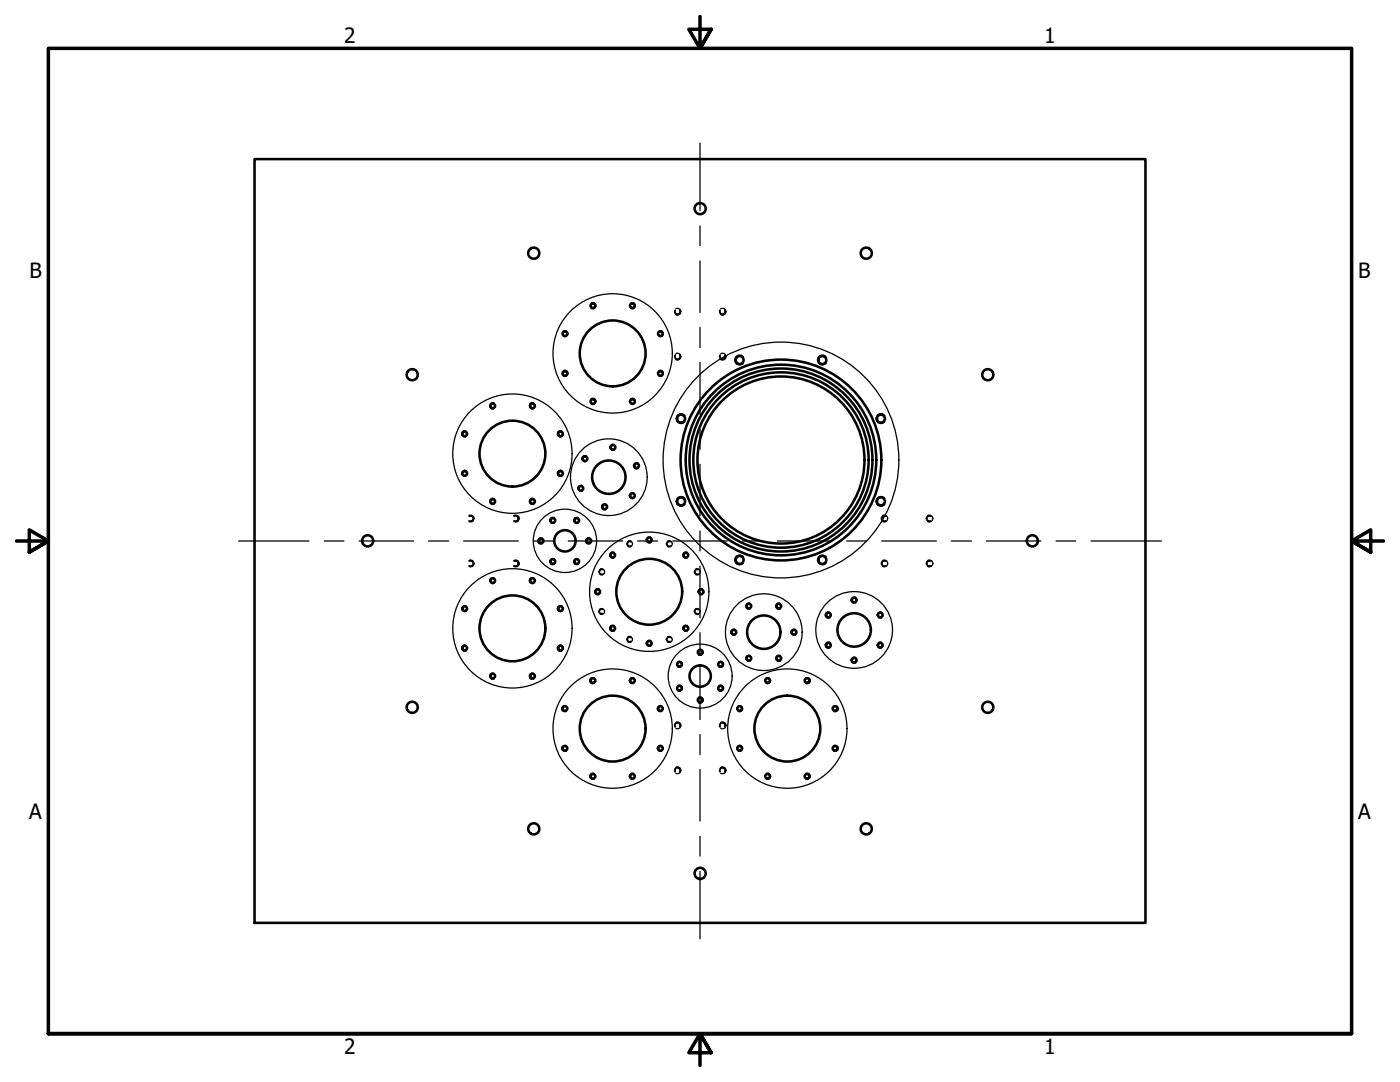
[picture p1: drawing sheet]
<svg xmlns="http://www.w3.org/2000/svg" width="279mm" height="216mm" viewBox="0 0 279 216" stroke-linecap="round" stroke-linejoin="round" font-family="sans-serif">
<defs><g id="words">
<g font-size="4.2">
<text x="68.7" y="8.6">2</text>
<text x="208.4" y="8.6">1</text>
<text x="5.9" y="55.5">B</text>
<text x="271.1" y="55.5">B</text>
<text x="5.8" y="163.4">A</text>
<text x="271" y="163.4">A</text>
<text x="68.7" y="210.3">2</text>
<text x="208.4" y="210.3">1</text>
</g>
</g></defs>
<!-- layer: Visible (ANSI) -->
<g fill="none" stroke="#000" stroke-width=".51">
<path d="M50.8 31.8h177.8v152.3h-177.8z"/>
<circle cx="106.5" cy="50.5" r="1.11"/>
<circle cx="139.7" cy="41.6" r="1.11"/>
<circle cx="172.9" cy="50.5" r="1.11"/>
<circle cx="82.3" cy="74.8" r="1.11"/>
<circle cx="112.7" cy="66.6" r=".48"/>
<circle cx="112.7" cy="74.5" r=".48"/>
<circle cx="118.3" cy="61" r=".48"/>
<circle cx="122.3" cy="70.5" r="6.6"/>
<circle cx="126.2" cy="61" r=".48"/>
<circle cx="131.8" cy="66.6" r=".48"/>
<circle cx="131.8" cy="74.5" r=".48"/>
<circle cx="147.6" cy="71.9" r=".79"/>
<circle cx="164.1" cy="71.9" r=".79"/>
<circle cx="197.1" cy="74.8" r="1.11"/>
<circle cx="92.7" cy="86.6" r=".48"/>
<circle cx="92.7" cy="94.5" r=".48"/>
<circle cx="98.3" cy="81" r=".48"/>
<circle cx="102.3" cy="90.5" r="6.6"/>
<circle cx="106.3" cy="81" r=".48"/>
<circle cx="111.9" cy="86.6" r=".48"/>
<circle cx="111.9" cy="94.5" r=".48"/>
<circle cx="115.9" cy="97.4" r=".48"/>
<circle cx="116.7" cy="91.5" r=".48"/>
<circle cx="118.3" cy="80.1" r=".48"/>
<circle cx="121.5" cy="95.2" r="3.3"/>
<circle cx="122.3" cy="89.2" r=".48"/>
<circle cx="126.2" cy="80.1" r=".48"/>
<circle cx="126.2" cy="98.9" r=".48"/>
<circle cx="127" cy="92.9" r=".48"/>
<circle cx="135.9" cy="83.5" r=".79"/>
<circle cx="155.9" cy="91.8" r="20"/>
<circle cx="155.9" cy="91.8" r="18.3"/>
<circle cx="155.9" cy="91.8" r="19"/>
<circle cx="155.9" cy="91.8" r="17.5"/>
<circle cx="155.9" cy="91.8" r="16.7"/>
<circle cx="175.8" cy="83.5" r=".79"/>
<circle cx="73.4" cy="107.9" r="1.11"/>
<circle cx="98.3" cy="100" r=".48"/>
<circle cx="98.3" cy="115.9" r=".48"/>
<circle cx="106.3" cy="100" r=".48"/>
<circle cx="106.3" cy="115.9" r=".48"/>
<circle cx="108" cy="107.9" r=".48"/>
<circle cx="110.3" cy="103.9" r=".48"/>
<circle cx="110.3" cy="112" r=".48"/>
<circle cx="112.7" cy="107.9" r="2.13"/>
<circle cx="115.1" cy="112" r=".48"/>
<circle cx="115.1" cy="103.9" r=".48"/>
<circle cx="117.5" cy="107.9" r=".48"/>
<circle cx="119.3" cy="118.1" r=".48"/>
<circle cx="120.7" cy="101.1" r=".48"/>
<circle cx="122.3" cy="110.8" r=".48"/>
<circle cx="129.6" cy="118.1" r="6.6"/>
<circle cx="129.6" cy="107.7" r=".48"/>
<circle cx="135.9" cy="100" r=".79"/>
<circle cx="136.9" cy="110.8" r=".48"/>
<circle cx="139.9" cy="118.1" r=".48"/>
<circle cx="147.6" cy="111.7" r=".79"/>
<circle cx="164.1" cy="111.7" r=".79"/>
<circle cx="170.5" cy="119.7" r=".48"/>
<circle cx="175.8" cy="100" r=".79"/>
<circle cx="206" cy="107.9" r="1.11"/>
<circle cx="92.7" cy="121.4" r=".48"/>
<circle cx="92.7" cy="129.3" r=".48"/>
<circle cx="98.3" cy="134.9" r=".48"/>
<circle cx="102.3" cy="125.4" r="6.6"/>
<circle cx="106.3" cy="134.9" r=".48"/>
<circle cx="111.9" cy="121.4" r=".48"/>
<circle cx="111.9" cy="129.3" r=".48"/>
<circle cx="118.3" cy="135.8" r=".48"/>
<circle cx="122.3" cy="125.4" r=".48"/>
<circle cx="126.2" cy="135.8" r=".48"/>
<circle cx="129.6" cy="128.4" r=".48"/>
<circle cx="135.6" cy="132.6" r=".48"/>
<circle cx="135.6" cy="137.3" r=".48"/>
<circle cx="136.9" cy="125.4" r=".48"/>
<circle cx="139.7" cy="130.1" r=".48"/>
<circle cx="139.7" cy="139.7" r=".48"/>
<circle cx="139.7" cy="134.9" r="2.13"/>
<circle cx="143.8" cy="132.6" r=".48"/>
<circle cx="143.8" cy="137.3" r=".48"/>
<circle cx="146.5" cy="126.1" r=".48"/>
<circle cx="149.4" cy="131.3" r=".48"/>
<circle cx="149.4" cy="120.9" r=".48"/>
<circle cx="152.4" cy="126.1" r="3.3"/>
<circle cx="153.2" cy="135.8" r=".48"/>
<circle cx="155.4" cy="131.3" r=".48"/>
<circle cx="155.4" cy="120.9" r=".48"/>
<circle cx="158.5" cy="126.1" r=".48"/>
<circle cx="161.1" cy="135.8" r=".48"/>
<circle cx="165.3" cy="128.7" r=".48"/>
<circle cx="165.3" cy="122.7" r=".48"/>
<circle cx="170.5" cy="125.7" r="3.3"/>
<circle cx="170.5" cy="131.7" r=".48"/>
<circle cx="175.7" cy="128.7" r=".48"/>
<circle cx="175.7" cy="122.7" r=".48"/>
<circle cx="82.3" cy="141.1" r="1.11"/>
<circle cx="112.7" cy="141.4" r=".48"/>
<circle cx="112.7" cy="149.3" r=".48"/>
<circle cx="118.3" cy="154.9" r=".48"/>
<circle cx="122.3" cy="145.4" r="6.6"/>
<circle cx="126.2" cy="154.9" r=".48"/>
<circle cx="131.8" cy="141.4" r=".48"/>
<circle cx="131.8" cy="149.3" r=".48"/>
<circle cx="147.6" cy="141.4" r=".48"/>
<circle cx="147.6" cy="149.3" r=".48"/>
<circle cx="153.2" cy="154.9" r=".48"/>
<circle cx="157.1" cy="145.4" r="6.6"/>
<circle cx="161.1" cy="154.9" r=".48"/>
<circle cx="166.7" cy="149.3" r=".48"/>
<circle cx="166.7" cy="141.4" r=".48"/>
<circle cx="197.1" cy="141.1" r="1.11"/>
<circle cx="106.5" cy="165.4" r="1.11"/>
<circle cx="139.7" cy="174.3" r="1.11"/>
<circle cx="172.9" cy="165.4" r="1.11"/>
</g>
<!-- layer: Hidden (ANSI) -->
<g fill="none" stroke="#000" stroke-width=".38">
<path d="M134.7 61.9a.55 .55 0 0 0 .5 .8 .55 .55 0 0 0 .5-.8M134.7 70.9a.55 .55 0 0 0 .5 .8 .55 .55 0 0 0 .5-.8M143.7 70.9a.55 .55 0 0 0 .5 .8 .55 .55 0 0 0 .5-.8M143.7 61.9a.55 .55 0 0 0 .5 .8 .55 .55 0 0 0 .5-.8M93.7 112a.55 .55 0 0 1 .8 .4 .55 .55 0 0 1-.8 .5M93.7 103a.55 .55 0 0 1 .8 .5 .55 .55 0 0 1-.8 .4M102.6 103a.55 .55 0 0 1 .8 .5 .55 .55 0 0 1-.8 .4M102.6 112a.55 .55 0 0 1 .8 .4 .55 .55 0 0 1-.8 .5M120.3 113.7a.51 .51 0 0 0-.7 .4 .51 .51 0 0 0 .7 .5M125.9 108.1a.51 .51 0 0 0-.7 .4 .51 .51 0 0 0 .7 .5M133.8 108.1a.51 .51 0 0 0-.8 .4 .51 .51 0 0 0 .8 .5M139.4 113.7a.51 .51 0 0 0-.8 .4 .51 .51 0 0 0 .8 .5"/>
<path d="M176.8 112a.55 .55 0 0 0-.8 .4 .55 .55 0 0 0 .8 .5M176.8 103a.55 .55 0 0 0-.8 .5 .55 .55 0 0 0 .8 .4M185.7 103a.55 .55 0 0 0-.8 .5 .55 .55 0 0 0 .8 .4M185.7 112a.55 .55 0 0 0-.8 .4 .55 .55 0 0 0 .8 .5M120.3 121.6a.49 .49 0 0 0-.7 .4 .49 .49 0 0 0 .7 .4M125.9 127.2a.49 .49 0 0 0-.7 .4 .49 .49 0 0 0 .7 .4M133.8 127.2a.49 .49 0 0 0-.8 .4 .49 .49 0 0 0 .8 .4M139.4 121.6a.49 .49 0 0 0-.8 .4 .49 .49 0 0 0 .8 .4M134.7 145a.55 .55 0 0 1 .5-.8 .55 .55 0 0 1 .5 .8M134.7 154a.55 .55 0 0 1 .5-.8 .55 .55 0 0 1 .5 .8M143.7 154a.55 .55 0 0 1 .5-.8 .55 .55 0 0 1 .5 .8M143.7 145a.55 .55 0 0 1 .5-.8 .55 .55 0 0 1 .5 .8"/>
</g>
<!-- layer: Hidden Narrow (ANSI) -->
<g fill="none" stroke="#000" stroke-width=".25">
<path d="M112.5 66.1a.59 .59 0 0 1 .8 .5 .59 .59 0 0 1-.8 .5M112.5 74a.59 .59 0 0 1 .8 .5 .59 .59 0 0 1-.8 .5M118 79.6a.61 .61 0 0 1 .9 .5 .61 .61 0 0 1-.9 .5M118 60.5a.61 .61 0 0 1 .9 .5 .61 .61 0 0 1-.9 .5M125.9 60.5a.59 .59 0 0 1 .9 .5 .59 .59 0 0 1-.9 .5M125.9 79.6a.59 .59 0 0 1 .9 .5 .59 .59 0 0 1-.9 .5M131.5 74a.59 .59 0 0 1 .9 .5 .59 .59 0 0 1-.9 .5M131.5 66.1a.59 .59 0 0 1 .9 .5 .59 .59 0 0 1-.9 .5M134.9 61.6a.67 .67 0 0 1 1 .6 .67 .67 0 0 1-1 .5M134.9 70.6a.67 .67 0 0 1 1 .6 .67 .67 0 0 1-1 .6M143.8 70.6a.69 .69 0 0 1 1.1 .6 .69 .69 0 0 1-1.1 .6M143.8 61.6a.69 .69 0 0 1 1.1 .6 .69 .69 0 0 1-1.1 .5"/>
<path d="M148.4 71.2a.99 .99 0 0 0-1.5-.1 .99 .99 0 0 0 0 1.5 .99 .99 0 0 0 1.5-.1M164.9 71.2a.99 .99 0 0 0-1.4-.1 .99 .99 0 0 0 0 1.5 .99 .99 0 0 0 1.4-.1M93 93.9a.61 .61 0 0 0-.9 .6 .61 .61 0 0 0 .9 .5M93 86a.59 .59 0 0 0-.9 .6 .59 .59 0 0 0 .9 .5M98.6 80.5a.59 .59 0 0 0-.9 .5 .59 .59 0 0 0 .9 .5M98.6 99.5a.61 .61 0 0 0-.9 .5 .61 .61 0 0 0 .9 .6M106.6 99.5a.61 .61 0 0 0-.9 .5 .61 .61 0 0 0 .9 .6M106.6 80.5a.59 .59 0 0 0-.9 .5 .59 .59 0 0 0 .9 .5M112.1 86a.59 .59 0 0 0-.8 .6 .59 .59 0 0 0 .8 .5M112.1 93.9a.61 .61 0 0 0-.8 .6 .61 .61 0 0 0 .8 .5M116.2 97a.59 .59 0 0 0-.9 .5 .59 .59 0 0 0 .9 .5M117.1 91a.61 .61 0 0 0-1 .5 .61 .61 0 0 0 1 .5"/>
<path d="M122.6 88.8a.59 .59 0 0 0-.9 .5 .59 .59 0 0 0 .9 .5M126.5 98.4a.61 .61 0 0 0-.9 .5 .61 .61 0 0 0 .9 .5M127.4 92.5a.61 .61 0 0 0-1 .5 .61 .61 0 0 0 1 .5M136.7 82.9a.99 .99 0 0 0-1.4-.1 .99 .99 0 0 0 0 1.5 .99 .99 0 0 0 1.4-.2M136.7 99.4a.99 .99 0 0 0-1.4-.1 .99 .99 0 0 0 0 1.5 .99 .99 0 0 0 1.4-.2M176.6 99.4a.99 .99 0 0 0-1.5-.1 .99 .99 0 0 0 0 1.5 .99 .99 0 0 0 1.5-.2M176.6 82.9a.99 .99 0 0 0-1.5-.1 .99 .99 0 0 0 0 1.5 .99 .99 0 0 0 1.5-.2M93.6 111.9a.67 .67 0 0 1 1 .6 .67 .67 0 0 1-1 .5M93.6 102.9a.67 .67 0 0 1 1 .5 .67 .67 0 0 1-1 .6M98.6 115.3a.61 .61 0 0 0-.9 .6 .61 .61 0 0 0 .9 .5M102.6 102.9a.69 .69 0 0 1 1 .5 .69 .69 0 0 1-1 .6M102.6 111.9a.69 .69 0 0 1 1 .6 .69 .69 0 0 1-1 .5"/>
<path d="M106.6 115.3a.61 .61 0 0 0-.9 .6 .61 .61 0 0 0 .9 .5M108.3 107.4a.59 .59 0 0 0-.9 .5 .59 .59 0 0 0 .9 .6M110.6 103.3a.59 .59 0 0 0-.9 .5 .59 .59 0 0 0 .9 .5M110.6 111.6a.59 .59 0 0 0-.9 .5 .59 .59 0 0 0 .9 .5M115.4 111.6a.59 .59 0 0 0-.9 .5 .59 .59 0 0 0 .9 .5M115.4 103.3a.59 .59 0 0 0-.9 .5 .59 .59 0 0 0 .9 .5M117.8 107.4a.59 .59 0 0 0-.9 .6 .59 .59 0 0 0 .9 .5M119.6 117.5a.59 .59 0 0 0-.9 .5 .59 .59 0 0 0 .9 .6M119.8 113.6a.59 .59 0 0 1 .9 .5 .59 .59 0 0 1-.9 .5M121 100.6a.59 .59 0 0 0-.9 .6 .59 .59 0 0 0 .9 .5M122.6 110.2a.61 .61 0 0 0-.9 .5 .61 .61 0 0 0 .9 .6M125.3 108a.59 .59 0 0 1 .9 .5 .59 .59 0 0 1-.9 .5"/>
<path d="M129.9 107.3a.61 .61 0 0 0-.9 .5 .61 .61 0 0 0 .9 .5M133.2 108a.61 .61 0 0 1 1 .5 .61 .61 0 0 1-1 .5M137.2 110.2a.59 .59 0 0 0-.9 .5 .59 .59 0 0 0 .9 .6M138.8 113.6a.61 .61 0 0 1 1 .5 .61 .61 0 0 1-1 .5M140.2 117.5a.59 .59 0 0 0-.9 .5 .59 .59 0 0 0 .9 .6M148.4 111.1a.99 .99 0 0 0-1.5-.1 .99 .99 0 0 0 0 1.5 .99 .99 0 0 0 1.5-.2M164.9 111.1a.99 .99 0 0 0-1.4-.1 .99 .99 0 0 0 0 1.5 .99 .99 0 0 0 1.4-.2M170.8 119.2a.63 .63 0 0 0-.9 .5 .63 .63 0 0 0 .9 .6M176.1 111.9a.67 .67 0 0 1 1.1 .6 .67 .67 0 0 1-1.1 .5M176.1 102.9a.67 .67 0 0 1 1.1 .5 .67 .67 0 0 1-1.1 .6M185.1 102.9a.69 .69 0 0 1 1.1 .5 .69 .69 0 0 1-1.1 .6M185.1 111.9a.69 .69 0 0 1 1.1 .6 .69 .69 0 0 1-1.1 .5"/>
<path d="M93 128.8a.59 .59 0 0 0-.9 .5 .59 .59 0 0 0 .9 .6M93 120.9a.61 .61 0 0 0-.9 .5 .61 .61 0 0 0 .9 .6M98.6 134.4a.59 .59 0 0 0-.9 .5 .59 .59 0 0 0 .9 .5M106.6 134.4a.59 .59 0 0 0-.9 .5 .59 .59 0 0 0 .9 .5M112.1 120.9a.61 .61 0 0 0-.8 .5 .61 .61 0 0 0 .8 .6M112.1 128.8a.59 .59 0 0 0-.8 .5 .59 .59 0 0 0 .8 .6M118.6 135.3a.59 .59 0 0 0-.9 .5 .59 .59 0 0 0 .9 .5M119.8 121.5a.59 .59 0 0 1 .8 .5 .59 .59 0 0 1-.8 .5M122.6 124.8a.61 .61 0 0 0-.9 .5 .61 .61 0 0 0 .9 .6M125.3 127.1a.59 .59 0 0 1 .9 .5 .59 .59 0 0 1-.9 .5M126.5 135.3a.59 .59 0 0 0-.9 .5 .59 .59 0 0 0 .9 .5M129.9 127.9a.61 .61 0 0 0-.9 .5 .61 .61 0 0 0 .9 .5"/>
<path d="M133.2 127.1a.61 .61 0 0 1 1 .5 .61 .61 0 0 1-1 .5M135.3 136.8a.63 .63 0 0 1 .9 .5 .63 .63 0 0 1-.9 .6M135.3 132a.63 .63 0 0 1 .9 .6 .63 .63 0 0 1-.9 .5M137.2 124.8a.59 .59 0 0 0-.9 .5 .59 .59 0 0 0 .9 .6M138.8 121.5a.61 .61 0 0 1 1 .5 .61 .61 0 0 1-1 .5M139.4 129.7a.61 .61 0 0 1 .9 .5 .61 .61 0 0 1-.9 .5M139.4 139.2a.61 .61 0 0 1 .9 .5 .61 .61 0 0 1-.9 .5M143.5 136.8a.61 .61 0 0 1 .9 .5 .61 .61 0 0 1-.9 .6M143.5 132a.61 .61 0 0 1 .9 .6 .61 .61 0 0 1-.9 .5M146.7 125.7a.59 .59 0 0 0-.8 .5 .59 .59 0 0 0 .8 .5M149.7 120.5a.59 .59 0 0 0-.9 .5 .59 .59 0 0 0 .9 .5M149.7 130.8a.61 .61 0 0 0-.9 .5 .61 .61 0 0 0 .9 .6"/>
<path d="M152.9 135.3a.59 .59 0 0 1 .9 .5 .59 .59 0 0 1-.9 .5M155.8 130.8a.63 .63 0 0 0-1 .5 .63 .63 0 0 0 1 .6M155.8 120.5a.61 .61 0 0 0-1 .5 .61 .61 0 0 0 1 .5M158.7 125.7a.59 .59 0 0 0-.8 .5 .59 .59 0 0 0 .8 .5M160.8 135.3a.59 .59 0 0 1 .9 .5 .59 .59 0 0 1-.9 .5M165.6 122.2a.59 .59 0 0 0-.9 .5 .59 .59 0 0 0 .9 .6M165.6 128.2a.59 .59 0 0 0-.9 .5 .59 .59 0 0 0 .9 .5M170.8 131.2a.63 .63 0 0 0-.9 .5 .63 .63 0 0 0 .9 .6M176 128.2a.59 .59 0 0 0-.9 .5 .59 .59 0 0 0 .9 .5M176 122.2a.59 .59 0 0 0-.9 .5 .59 .59 0 0 0 .9 .6M113 140.9a.59 .59 0 0 0-.9 .5 .59 .59 0 0 0 .9 .5M113 148.8a.59 .59 0 0 0-.9 .5 .59 .59 0 0 0 .9 .5"/>
<path d="M118.6 154.4a.59 .59 0 0 0-.9 .5 .59 .59 0 0 0 .9 .5M126.5 154.4a.59 .59 0 0 0-.9 .5 .59 .59 0 0 0 .9 .5M132.1 148.8a.59 .59 0 0 0-.9 .5 .59 .59 0 0 0 .9 .5M132.1 140.9a.59 .59 0 0 0-.9 .5 .59 .59 0 0 0 .9 .5M134.9 144.1a.67 .67 0 0 1 1 .6 .67 .67 0 0 1-1 .6M134.9 153.2a.67 .67 0 0 1 1 .5 .67 .67 0 0 1-1 .6M143.8 153.2a.69 .69 0 0 1 1.1 .5 .69 .69 0 0 1-1.1 .6M143.8 144.1a.69 .69 0 0 1 1.1 .6 .69 .69 0 0 1-1.1 .6M147.3 140.9a.59 .59 0 0 1 .9 .5 .59 .59 0 0 1-.9 .5M147.3 148.8a.59 .59 0 0 1 .9 .5 .59 .59 0 0 1-.9 .5M152.9 154.4a.59 .59 0 0 1 .9 .5 .59 .59 0 0 1-.9 .5M160.8 154.4a.59 .59 0 0 1 .9 .5 .59 .59 0 0 1-.9 .5"/>
<path d="M166.4 148.8a.59 .59 0 0 1 .9 .5 .59 .59 0 0 1-.9 .5M166.4 140.9a.59 .59 0 0 1 .9 .5 .59 .59 0 0 1-.9 .5"/>
</g>
<!-- layer: Border (ANSI) -->
<path d="M139.7 3.3v6.4l-2.2-3.9h4.4l-2.2 3.9 2.2-3.9M3.3 107.9h6.4l-3.9-2.2v4.5l3.9-2.3-3.9 2.3M276.1 107.9h-6.4l3.9-2.2v4.5l-3.9-2.3 3.9 2.3M9.7 206.2v-196.5h260v196.5h-260h260M141.9 210.1l-2.2-3.9 2.2 3.9h-4.4l2.2-3.9v6.4" fill="none" stroke="#000" stroke-width=".7"/>
<!-- layer: Sketch Geometry (ANSI) -->
<g fill="none" stroke="#000" stroke-width=".25">
<circle cx="122.3" cy="70.5" r="11.9"/>
<circle cx="102.3" cy="90.5" r="11.9"/>
<circle cx="121.5" cy="95.2" r="7.7"/>
<circle cx="155.9" cy="91.8" r="23.5"/>
<circle cx="112.7" cy="107.9" r="6.3"/>
<circle cx="129.6" cy="118.1" r="11.9"/>
<circle cx="102.3" cy="125.4" r="11.9"/>
<circle cx="139.7" cy="134.9" r="6.4"/>
<circle cx="152.4" cy="126.1" r="7.7"/>
<circle cx="170.5" cy="125.7" r="7.7"/>
<circle cx="122.3" cy="145.4" r="11.9"/>
<circle cx="157.1" cy="145.4" r="11.9"/>
</g>
<!-- layer: Centerline (ANSI) -->
<g fill="none" stroke="#000" stroke-width=".25">
<path d="M139.7 28.6v13.4M139.7 45.1v3.9M139.7 52.1v10.3M139.7 65.3v4M139.7 72.3v10.4M139.7 85.7v4M139.7 92.6v10.3M47.6 107.9h14.1M64.7 107.9h3.9M71.7 107.9h10.8M85.5 107.9h4M92.5 107.9h10.9"/>
<path d="M106.4 107.9h4M113.4 107.9h10.9M127.3 107.9h4M134.2 107.9h11M139.7 106v3.9M139.7 113v10.3M148.1 107.9h4M155.1 107.9h10.9M169 107.9h4M176 107.9h10.9M189.9 107.9h4M196.8 107.9h10.9"/>
<path d="M210.8 107.9h3.9M217.7 107.9h14.1M139.7 126.2v4M139.7 133.2v10.4M139.7 146.6v4M139.7 153.5v10.3M139.7 166.9v3.9M139.7 173.9v13.4"/>
</g>
<use href="#words"/>
</svg>
